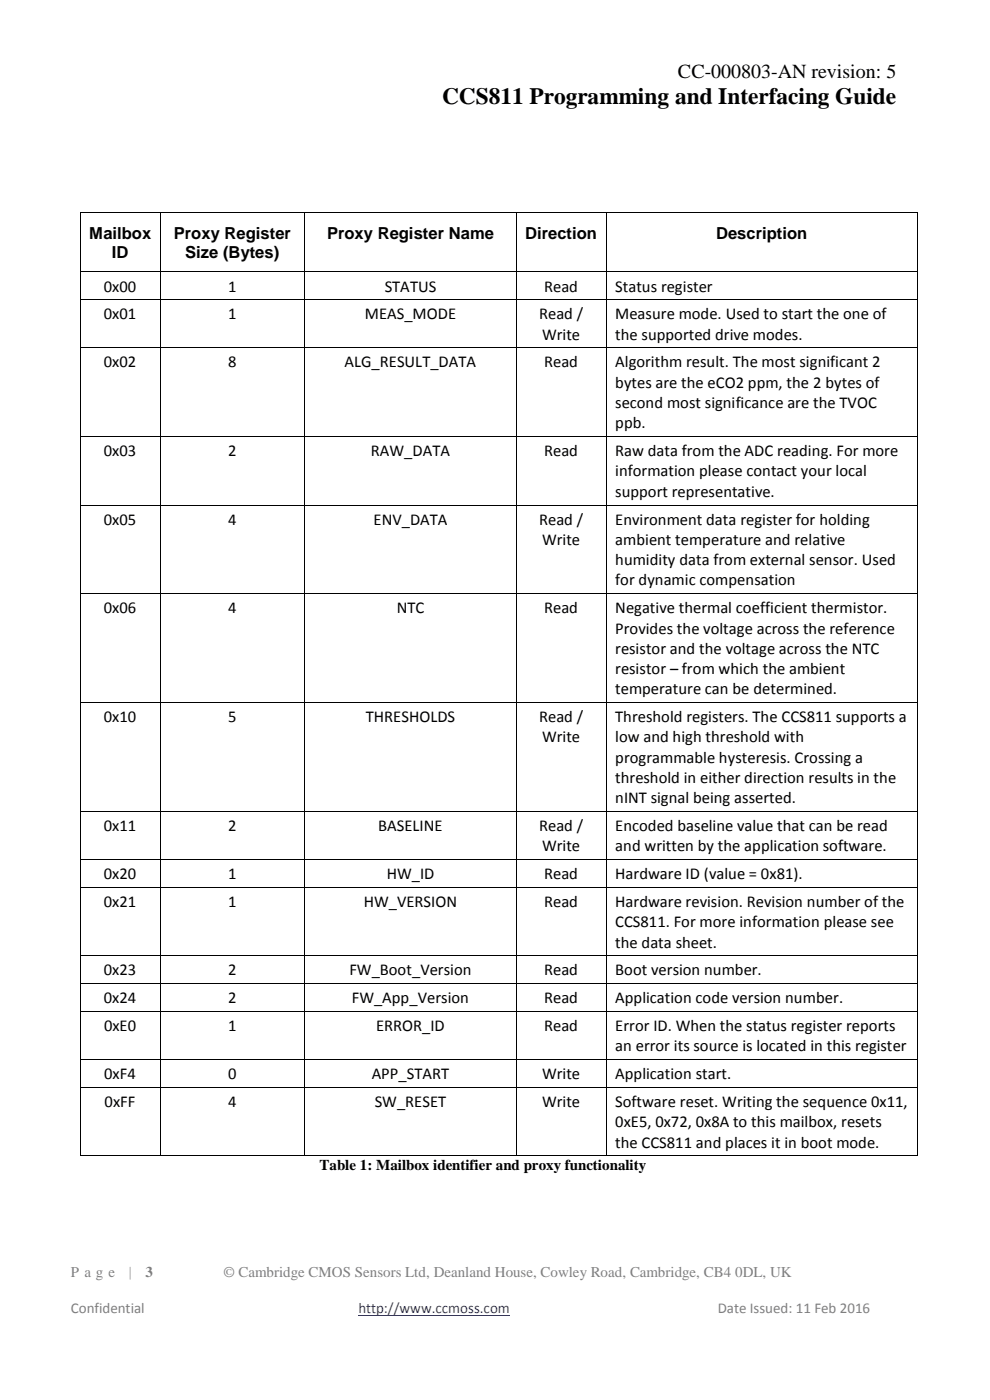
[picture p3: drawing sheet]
<svg xmlns="http://www.w3.org/2000/svg" width="210mm" height="297mm" viewBox="0 0 210 297" stroke-linecap="round" stroke-linejoin="round" font-family="sans-serif">
<defs><g id="words">
<text font-size="5" x="93.8" y="22.1">CCS811 Programming and Interfacing Guide</text>
<text font-size="4.2" x="143.8" y="16.5">CC-000803-AN revision: 5</text>
<g font-size="3.5">
<text x="18.9" y="50.6">Mailbox</text>
<text x="36.9" y="50.6">Proxy Register</text>
<text x="69.4" y="50.6">Proxy Register Name</text>
<text x="111.4" y="50.6">Direction</text>
<text x="151.9" y="50.6">Description</text>
<text x="23.7" y="54.7">ID</text>
<text x="39.3" y="54.7">Size (Bytes)</text>
<text x="22" y="61.9">0x00</text>
<text x="48.4" y="61.9">1</text>
<text x="81.6" y="61.9">STATUS</text>
<text x="115.4" y="61.9">Read</text>
<text x="130.5" y="61.9">Status register</text>
<text x="22" y="67.7">0x01</text>
<text x="48.4" y="67.7">1</text>
<text x="77.4" y="67.7">MEAS_MODE</text>
<text x="114.4" y="67.7">Read /</text>
<text x="130.5" y="67.7">Measure mode. Used to start the one of</text>
<text x="22" y="77.9">0x02</text>
<text x="48.4" y="77.9">8</text>
<text x="73.1" y="77.9">ALG_RESULT_DATA</text>
<text x="115" y="72">Write</text>
<text x="115.4" y="77.9">Read</text>
<text x="130.5" y="72">the supported drive modes.</text>
<text x="130.5" y="77.9">Algorithm result. The most significant 2</text>
<text x="130.5" y="82.2">bytes are the eCO2 ppm, the 2 bytes of</text>
<text x="130.5" y="86.5">second most significance are the TVOC</text>
<text x="130.5" y="90.9">ppb.</text>
<text x="22" y="96.7">0x03</text>
<text x="48.4" y="96.7">2</text>
<text x="78.7" y="96.7">RAW_DATA</text>
<text x="115.4" y="96.7">Read</text>
<text x="130.5" y="96.7">Raw data from the ADC reading. For more</text>
<text x="130.5" y="101.1">information please contact your local</text>
<text x="130.5" y="105.3">support representative.</text>
<text x="22" y="111.3">0x05</text>
<text x="48.4" y="111.3">4</text>
<text x="79.2" y="111.3">ENV_DATA</text>
<text x="114.4" y="111.3">Read /</text>
<text x="130.5" y="111.3">Environment data register for holding</text>
<text x="115" y="115.5">Write</text>
<text x="130.5" y="115.5">ambient temperature and relative</text>
<text x="130.5" y="119.9">humidity data from external sensor. Used</text>
<text x="130.5" y="124.2">for dynamic compensation</text>
<text x="22" y="130.1">0x06</text>
<text x="48.4" y="130.1">4</text>
<text x="84.1" y="130.1">NTC</text>
<text x="115.4" y="130.1">Read</text>
<text x="130.5" y="130.1">Negative thermal coefficient thermistor.</text>
<text x="130.5" y="134.4">Provides the voltage across the reference</text>
<text x="130.5" y="138.7">resistor and the voltage across the NTC</text>
<text x="130.5" y="143">resistor – from which the ambient</text>
<text x="130.5" y="147.3">temperature can be determined.</text>
<text x="22" y="153.2">0x10</text>
<text x="48.4" y="153.2">5</text>
<text x="77.6" y="153.2">THRESHOLDS</text>
<text x="114.4" y="153.2">Read /</text>
<text x="130.5" y="153.2">Threshold registers. The CCS811 supports a</text>
<text x="115" y="157.5">Write</text>
<text x="130.5" y="157.5">low and high threshold with</text>
<text x="130.5" y="161.8">programmable hysteresis. Crossing a</text>
<text x="130.5" y="166.1">threshold in either direction results in the</text>
<text x="130.5" y="170.4">nINT signal being asserted.</text>
<text x="22" y="176.3">0x11</text>
<text x="48.4" y="176.3">2</text>
<text x="80.2" y="176.3">BASELINE</text>
<text x="114.4" y="176.3">Read /</text>
<text x="130.5" y="176.3">Encoded baseline value that can be read</text>
<text x="115" y="180.6">Write</text>
<text x="130.5" y="180.6">and written by the application software.</text>
<text x="22" y="186.5">0x20</text>
<text x="48.4" y="186.5">1</text>
<text x="82" y="186.5">HW_ID</text>
<text x="115.4" y="186.5">Read</text>
<text x="130.5" y="186.5">Hardware ID (value = 0x81).</text>
<text x="22" y="192.4">0x21</text>
<text x="48.4" y="192.4">1</text>
<text x="77.1" y="192.4">HW_VERSION</text>
<text x="115.4" y="192.4">Read</text>
<text x="130.5" y="192.4">Hardware revision. Revision number of the</text>
<text x="130.5" y="196.7">CCS811. For more information please see</text>
<text x="130.5" y="201">the data sheet.</text>
<text x="22" y="206.9">0x23</text>
<text x="48.4" y="206.9">2</text>
<text x="74.1" y="206.9">FW_Boot_Version</text>
<text x="115.4" y="206.9">Read</text>
<text x="130.5" y="206.9">Boot version number.</text>
<text x="22" y="212.8">0x24</text>
<text x="48.4" y="212.8">2</text>
<text x="74.6" y="212.8">FW_App_Version</text>
<text x="115.4" y="212.8">Read</text>
<text x="130.5" y="212.8">Application code version number.</text>
<text x="22.1" y="218.7">0xE0</text>
<text x="48.4" y="218.7">1</text>
<text x="79.8" y="218.7">ERROR_ID</text>
<text x="115.4" y="218.7">Read</text>
<text x="130.5" y="218.7">Error ID. When the status register reports</text>
<text x="130.5" y="223">an error its source is located in this register</text>
<text x="22.1" y="228.9">0xF4</text>
<text x="48.4" y="228.9">0</text>
<text x="78.8" y="228.9">APP_START</text>
<text x="115" y="228.9">Write</text>
<text x="130.5" y="228.9">Application start.</text>
<text x="22.2" y="234.8">0xFF</text>
<text x="48.4" y="234.8">4</text>
<text x="79.5" y="234.8">SW_RESET</text>
<text x="115" y="234.8">Write</text>
<text x="130.5" y="234.8">Software reset. Writing the sequence 0x11,</text>
<text x="130.5" y="239.1">0xE5, 0x72, 0x8A to this mailbox, resets</text>
<text x="130.5" y="243.4">the CCS811 and places it in boot mode.</text>
</g>
<text font-size="3.2" x="67.8" y="248.2">Table 1: Mailbox identifier and proxy functionality</text>
<g font-size="3.2" fill="#808080">
<text x="15" y="270.9">P a g e</text>
<text x="27.3" y="270.9">|</text>
<text x="30.8" y="270.9">3</text>
</g>
<g font-size="3.2" fill="#7f7f7f">
<text x="47.4" y="270.9">© Cambridge CMOS Sensors Ltd, Deanland House, Cowley Road, Cambridge, CB4 0DL, UK</text>
<text x="15" y="278.6">Confidential</text>
<text x="152.2" y="278.6">Date Issued: 11 Feb 2016</text>
</g>
<text font-size="3.2" fill="#00f" x="76" y="278.6">http://www.ccmoss.com</text>
</g></defs>
<path d="M76 279h32.1" fill="none" stroke="#00f" stroke-width=".21"/>
<g fill="#000">
<path d="M16.9 45.1h.2v.2h-.2z" fill-rule="evenodd"/>
<path d="M16.9 45.1h.2v.2h-.2z" fill-rule="evenodd"/>
<path d="M16.9 57.6h.2v.1h-.2z" fill-rule="evenodd"/>
<path d="M33.9 45.1h.2v.2h-.2z" fill-rule="evenodd"/>
<path d="M33.9 57.6h.2v.1h-.2z" fill-rule="evenodd"/>
<path d="M64.6 45.1h.1v.2h-.1z" fill-rule="evenodd"/>
<path d="M64.6 57.6h.1v.1h-.1z" fill-rule="evenodd"/>
<path d="M109.5 45.1h.1v.2h-.1z" fill-rule="evenodd"/>
<path d="M109.5 57.6h.1v.1h-.1z" fill-rule="evenodd"/>
<path d="M128.5 45.1h.2v.2h-.2z" fill-rule="evenodd"/>
<path d="M128.5 57.6h.2v.1h-.2z" fill-rule="evenodd"/>
<path d="M194.5 45.1h.2v.2h-.2z" fill-rule="evenodd"/>
<path d="M194.5 45.1h.2v.2h-.2z" fill-rule="evenodd"/>
<path d="M194.5 57.6h.2v.1h-.2z" fill-rule="evenodd"/>
<path d="M16.9 63.5h.2v.2h-.2z" fill-rule="evenodd"/>
<path d="M16.9 73.7h.2v.2h-.2z" fill-rule="evenodd"/>
<path d="M33.9 63.5h.2v.2h-.2z" fill-rule="evenodd"/>
<path d="M33.9 73.7h.2v.2h-.2z" fill-rule="evenodd"/>
<path d="M64.6 63.5h.1v.2h-.1z" fill-rule="evenodd"/>
<path d="M64.6 73.7h.1v.2h-.1z" fill-rule="evenodd"/>
<path d="M109.5 63.5h.1v.2h-.1z" fill-rule="evenodd"/>
<path d="M109.5 73.7h.1v.2h-.1z" fill-rule="evenodd"/>
<path d="M128.5 63.5h.2v.2h-.2z" fill-rule="evenodd"/>
<path d="M128.5 73.7h.2v.2h-.2z" fill-rule="evenodd"/>
<path d="M194.5 63.5h.2v.2h-.2z" fill-rule="evenodd"/>
<path d="M194.5 73.7h.2v.2h-.2z" fill-rule="evenodd"/>
<path d="M16.9 92.5h.2v.2h-.2z" fill-rule="evenodd"/>
<path d="M33.9 92.5h.2v.2h-.2z" fill-rule="evenodd"/>
<path d="M64.6 92.5h.1v.2h-.1z" fill-rule="evenodd"/>
<path d="M109.5 92.5h.1v.2h-.1z" fill-rule="evenodd"/>
<path d="M128.5 92.5h.2v.2h-.2z" fill-rule="evenodd"/>
<path d="M194.5 92.5h.2v.2h-.2z" fill-rule="evenodd"/>
<path d="M16.9 107h.2v.2h-.2z" fill-rule="evenodd"/>
<path d="M33.9 107h.2v.2h-.2z" fill-rule="evenodd"/>
<path d="M64.6 107h.1v.2h-.1z" fill-rule="evenodd"/>
<path d="M109.5 107h.1v.2h-.1z" fill-rule="evenodd"/>
<path d="M128.5 107h.2v.2h-.2z" fill-rule="evenodd"/>
<path d="M194.5 107h.2v.2h-.2z" fill-rule="evenodd"/>
<path d="M16.9 125.8h.2v.2h-.2z" fill-rule="evenodd"/>
<path d="M33.9 125.8h.2v.2h-.2z" fill-rule="evenodd"/>
<path d="M64.6 125.8h.1v.2h-.1z" fill-rule="evenodd"/>
<path d="M109.5 125.8h.1v.2h-.1z" fill-rule="evenodd"/>
<path d="M128.5 125.8h.2v.2h-.2z" fill-rule="evenodd"/>
<path d="M194.5 125.8h.2v.2h-.2z" fill-rule="evenodd"/>
<path d="M16.9 148.9h.2v.2h-.2z" fill-rule="evenodd"/>
<path d="M33.9 148.9h.2v.2h-.2z" fill-rule="evenodd"/>
<path d="M64.6 148.9h.1v.2h-.1z" fill-rule="evenodd"/>
<path d="M109.5 148.9h.1v.2h-.1z" fill-rule="evenodd"/>
<path d="M128.5 148.9h.2v.2h-.2z" fill-rule="evenodd"/>
<path d="M194.5 148.9h.2v.2h-.2z" fill-rule="evenodd"/>
<path d="M16.9 172.1h.2v.1h-.2z" fill-rule="evenodd"/>
<path d="M33.9 172.1h.2v.1h-.2z" fill-rule="evenodd"/>
<path d="M64.6 172.1h.1v.1h-.1z" fill-rule="evenodd"/>
<path d="M109.5 172.1h.1v.1h-.1z" fill-rule="evenodd"/>
<path d="M128.5 172.1h.2v.1h-.2z" fill-rule="evenodd"/>
<path d="M194.5 172.1h.2v.1h-.2z" fill-rule="evenodd"/>
<path d="M16.9 182.3h.2v.1h-.2z" fill-rule="evenodd"/>
<path d="M16.9 188.2h.2v.1h-.2z" fill-rule="evenodd"/>
<path d="M33.9 182.3h.2v.1h-.2z" fill-rule="evenodd"/>
<path d="M33.9 188.2h.2v.1h-.2z" fill-rule="evenodd"/>
<path d="M64.6 182.3h.1v.1h-.1z" fill-rule="evenodd"/>
<path d="M64.6 188.2h.1v.1h-.1z" fill-rule="evenodd"/>
<path d="M109.5 182.3h.1v.1h-.1z" fill-rule="evenodd"/>
<path d="M109.5 188.2h.1v.1h-.1z" fill-rule="evenodd"/>
<path d="M128.5 182.3h.2v.1h-.2z" fill-rule="evenodd"/>
<path d="M128.5 188.2h.2v.1h-.2z" fill-rule="evenodd"/>
<path d="M194.5 182.3h.2v.1h-.2z" fill-rule="evenodd"/>
<path d="M194.5 188.2h.2v.1h-.2z" fill-rule="evenodd"/>
<path d="M16.9 202.7h.2v.1h-.2z" fill-rule="evenodd"/>
<path d="M16.9 208.6h.2v.1h-.2z" fill-rule="evenodd"/>
<path d="M16.9 214.5h.2v.2h-.2z" fill-rule="evenodd"/>
<path d="M33.9 202.7h.2v.1h-.2z" fill-rule="evenodd"/>
<path d="M33.9 208.6h.2v.1h-.2z" fill-rule="evenodd"/>
<path d="M33.9 214.5h.2v.2h-.2z" fill-rule="evenodd"/>
<path d="M64.6 202.7h.1v.1h-.1z" fill-rule="evenodd"/>
<path d="M64.6 208.6h.1v.1h-.1z" fill-rule="evenodd"/>
<path d="M64.6 214.5h.1v.2h-.1z" fill-rule="evenodd"/>
<path d="M109.5 202.7h.1v.1h-.1z" fill-rule="evenodd"/>
<path d="M109.5 208.6h.1v.1h-.1z" fill-rule="evenodd"/>
<path d="M109.5 214.5h.1v.2h-.1z" fill-rule="evenodd"/>
<path d="M128.5 202.7h.2v.1h-.2z" fill-rule="evenodd"/>
<path d="M128.5 208.6h.2v.1h-.2z" fill-rule="evenodd"/>
<path d="M128.5 214.5h.2v.2h-.2z" fill-rule="evenodd"/>
<path d="M194.5 202.7h.2v.1h-.2z" fill-rule="evenodd"/>
<path d="M194.5 208.6h.2v.1h-.2z" fill-rule="evenodd"/>
<path d="M194.5 214.5h.2v.2h-.2z" fill-rule="evenodd"/>
<path d="M16.9 224.7h.2v.2h-.2z" fill-rule="evenodd"/>
<path d="M16.9 230.6h.2v.1h-.2z" fill-rule="evenodd"/>
<path d="M33.9 224.7h.2v.2h-.2z" fill-rule="evenodd"/>
<path d="M33.9 230.6h.2v.1h-.2z" fill-rule="evenodd"/>
<path d="M64.6 224.7h.1v.2h-.1z" fill-rule="evenodd"/>
<path d="M64.6 230.6h.1v.1h-.1z" fill-rule="evenodd"/>
<path d="M109.5 224.7h.1v.2h-.1z" fill-rule="evenodd"/>
<path d="M109.5 230.6h.1v.1h-.1z" fill-rule="evenodd"/>
<path d="M128.5 224.7h.2v.2h-.2z" fill-rule="evenodd"/>
<path d="M128.5 230.6h.2v.1h-.2z" fill-rule="evenodd"/>
<path d="M194.5 224.7h.2v.2h-.2z" fill-rule="evenodd"/>
<path d="M194.5 230.6h.2v.1h-.2z" fill-rule="evenodd"/>
<path d="M16.9 245.1h.2v.2h-.2z" fill-rule="evenodd"/>
<path d="M16.9 245.1h.2v.2h-.2z" fill-rule="evenodd"/>
<path d="M33.9 245.1h.2v.2h-.2z" fill-rule="evenodd"/>
<path d="M64.6 245.1h.1v.2h-.1z" fill-rule="evenodd"/>
<path d="M109.5 245.1h.1v.2h-.1z" fill-rule="evenodd"/>
<path d="M128.5 245.1h.2v.2h-.2z" fill-rule="evenodd"/>
<path d="M194.5 245.1h.2v.2h-.2z" fill-rule="evenodd"/>
<path d="M194.5 245.1h.2v.2h-.2z" fill-rule="evenodd"/>
</g>
<g fill="none" stroke="#000" stroke-width=".21">
<path d="M17 45.3v12.3M17 57.7v5.8M17.1 45.2h16.8M17.1 57.7h16.8M34 45.3v12.3M34 57.7v5.8M34.1 45.2h30.5M34.1 57.7h30.5M64.7 45.3v12.3M64.7 57.7v5.8M64.7 45.2h44.8M64.7 57.7h44.8"/>
<path d="M109.5 45.3v12.3M109.5 57.7v5.8M109.6 45.2h18.9M109.6 57.7h18.9M128.6 45.3v12.3M128.6 57.7v5.8M128.7 45.2h65.8M128.7 57.7h65.8M194.6 45.3v12.3M194.6 57.7v5.8M17 63.7v10M17 73.9v18.6"/>
<path d="M17.1 63.6h16.8M17.1 73.8h16.8M34 63.7v10M34 73.9v18.6M34.1 63.6h30.5M34.1 73.8h30.5M64.7 63.7v10M64.7 73.9v18.6M64.7 63.6h44.8M64.7 73.8h44.8M109.5 63.7v10M109.5 73.9v18.6"/>
<path d="M109.6 63.6h18.9M109.6 73.8h18.9M128.6 63.7v10M128.6 73.9v18.6M128.7 63.6h65.8M128.7 73.8h65.8M194.6 63.7v10M194.6 73.9v18.6M17 92.7v14.3M17.1 92.6h16.8M34 92.7v14.3M34.1 92.6h30.5"/>
<path d="M64.7 92.7v14.3M64.7 92.6h44.8M109.5 92.7v14.3M109.6 92.6h18.9M128.6 92.7v14.3M128.7 92.6h65.8M194.6 92.7v14.3M17 107.2v18.6M17.1 107.1h16.8M34 107.2v18.6M34.1 107.1h30.5M64.7 107.2v18.6"/>
<path d="M64.7 107.1h44.8M109.5 107.2v18.6M109.6 107.1h18.9M128.6 107.2v18.6M128.7 107.1h65.8M194.6 107.2v18.6M17 126v22.9M17.1 125.9h16.8M34 126v22.9M34.1 125.9h30.5M64.7 126v22.9M64.7 125.9h44.8"/>
<path d="M109.5 126v22.9M109.6 125.9h18.9M128.6 126v22.9M128.7 125.9h65.8M194.6 126v22.9M17 149.1v23M17.1 149h16.8M34 149.1v23M34.1 149h30.5M64.7 149.1v23M64.7 149h44.8M109.5 149.1v23"/>
<path d="M109.6 149h18.9M128.6 149.1v23M128.7 149h65.8M194.6 149.1v23M17 172.2v10.1M17.1 172.2h16.8M34 172.2v10.1M34.1 172.2h30.5M64.7 172.2v10.1M64.7 172.2h44.8M109.5 172.2v10.1M109.6 172.2h18.9"/>
<path d="M128.6 172.2v10.1M128.7 172.2h65.8M194.6 172.2v10.1M17 182.4v5.8M17 188.3v14.4M17.1 182.4h16.8M17.1 188.2h16.8M34 182.4v5.8M34 188.3v14.4M34.1 182.4h30.5M34.1 188.2h30.5M64.7 182.4v5.8"/>
<path d="M64.7 188.3v14.4M64.7 182.4h44.8M64.7 188.2h44.8M109.5 182.4v5.8M109.5 188.3v14.4M109.6 182.4h18.9M109.6 188.2h18.9M128.6 182.4v5.8M128.6 188.3v14.4M128.7 182.4h65.8M128.7 188.2h65.8M194.6 182.4v5.8"/>
<path d="M194.6 188.3v14.4M17 202.8v5.8M17 208.7v5.8M17 214.7v10M17.1 202.8h16.8M17.1 208.6h16.8M17.1 214.6h16.8M34 202.8v5.8M34 208.7v5.8M34 214.7v10M34.1 202.8h30.5M34.1 208.6h30.5"/>
<path d="M34.1 214.6h30.5M64.7 202.8v5.8M64.7 208.7v5.8M64.7 214.7v10M64.7 202.8h44.8M64.7 208.6h44.8M64.7 214.6h44.8M109.5 202.8v5.8M109.5 208.7v5.8M109.5 214.7v10M109.6 202.8h18.9M109.6 208.6h18.9"/>
<path d="M109.6 214.6h18.9M128.6 202.8v5.8M128.6 208.7v5.8M128.6 214.7v10M128.7 202.8h65.8M128.7 208.6h65.8M128.7 214.6h65.8M194.6 202.8v5.8M194.6 208.7v5.8M194.6 214.7v10M17 224.9v5.7M17 230.7v14.4"/>
<path d="M17.1 224.8h16.8M17.1 230.7h16.8M34 224.9v5.7M34 230.7v14.4M34.1 224.8h30.5M34.1 230.7h30.5M64.7 224.9v5.7M64.7 230.7v14.4M64.7 224.8h44.8M64.7 230.7h44.8M109.5 224.9v5.7M109.5 230.7v14.4"/>
<path d="M109.6 224.8h18.9M109.6 230.7h18.9M128.6 224.9v5.7M128.6 230.7v14.4M128.7 224.8h65.8M128.7 230.7h65.8M194.6 224.9v5.7M194.6 230.7v14.4M17.1 245.2h16.8M34.1 245.2h30.5M64.7 245.2h44.8M109.6 245.2h18.9"/>
<path d="M128.7 245.2h65.8"/>
</g>
<use href="#words"/>
</svg>
